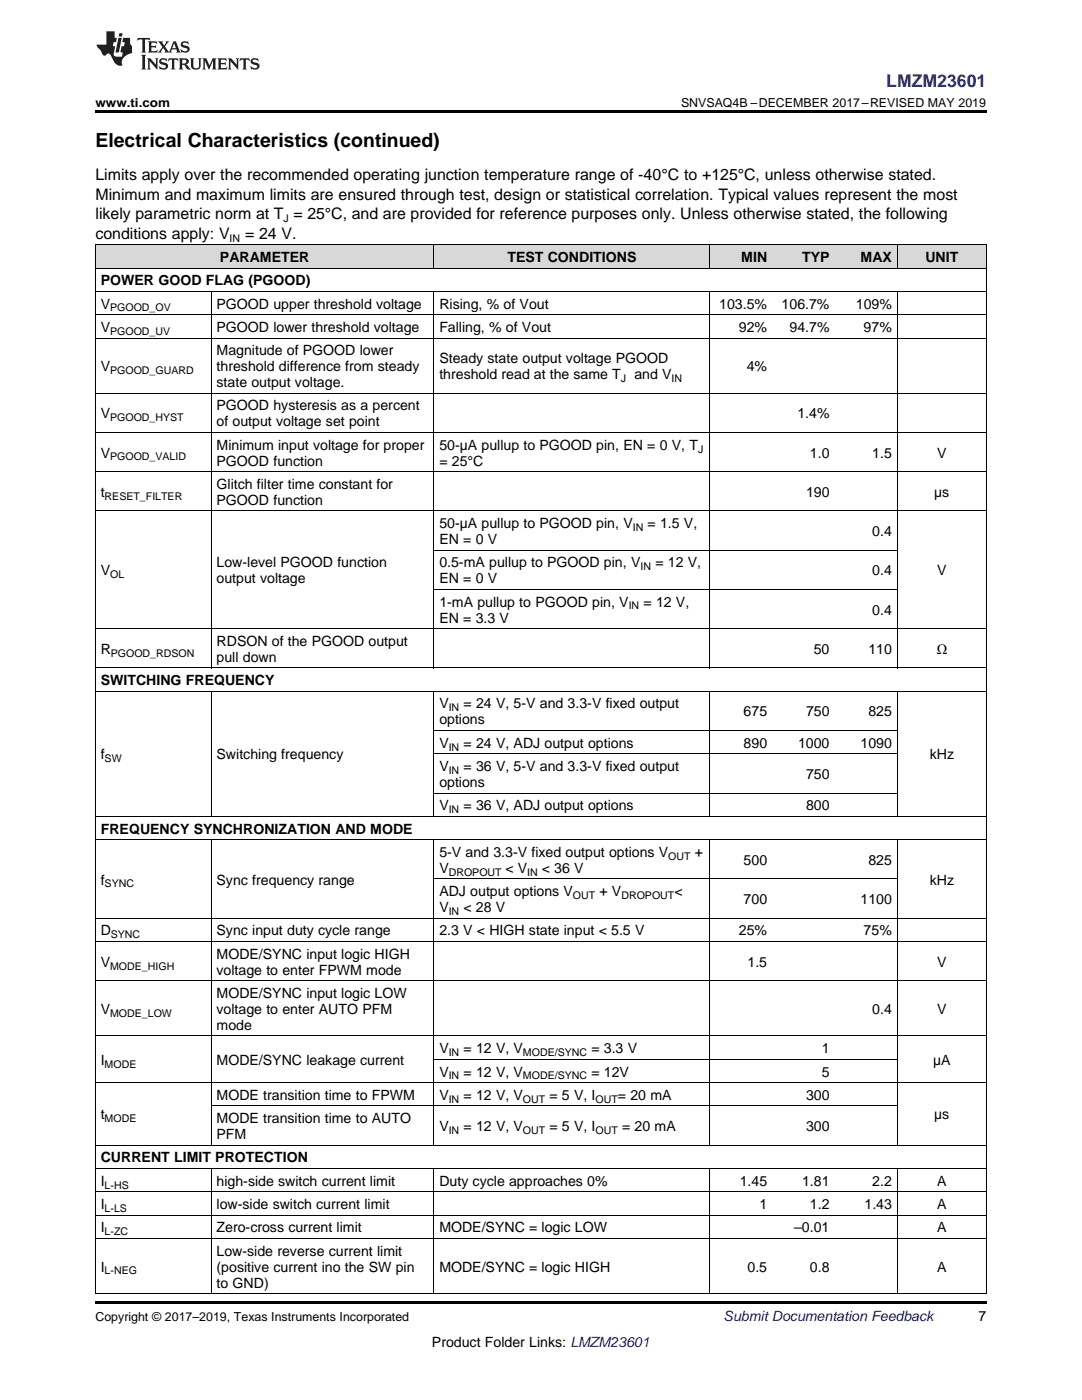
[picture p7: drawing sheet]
<svg xmlns="http://www.w3.org/2000/svg" width="216mm" height="279mm" viewBox="0 0 216 279" stroke-linecap="round" stroke-linejoin="round" font-family="sans-serif">
<defs><g id="words">
<text font-size="3.9" x="19" y="29.3">Electrical Characteristics (continued)</text>
<text font-size="3.5" fill="#00f" x="176.8" y="17.3">LMZM23601</text>
<g font-size="3.2">
<text x="19" y="36">Limits apply over the recommended operating junction temperature range of -40°C to +125°C, unless otherwise stated.</text>
<text x="19" y="39.9">Minimum and maximum limits are ensured through test, design or statistical correlation. Typical values represent the most</text>
<text x="19" y="43.7">likely parametric norm at T = 25°C, and are provided for reference purposes only. Unless otherwise stated, the following</text>
<text x="19" y="47.6">conditions apply: V</text>
<text x="48.9" y="47.6">= 24 V.</text>
</g>
<g font-size="2.8">
<text x="43.9" y="52.3">PARAMETER</text>
<text x="101.2" y="52.3">TEST CONDITIONS</text>
<text x="147.9" y="52.3">MIN</text>
<text x="160.1" y="52.3">TYP</text>
<text x="171.7" y="52.3">MAX</text>
<text x="184.6" y="52.3">UNIT</text>
<text x="20.1" y="56.9">POWER GOOD FLAG (PGOOD)</text>
<text x="20.1" y="61.6">V</text>
<text x="43.2" y="61.6">PGOOD upper threshold voltage</text>
<text x="87.7" y="61.6">Rising, % of Vout</text>
<text x="143.5" y="61.6">103.5%</text>
<text x="156" y="61.6">106.7%</text>
<text x="170.8" y="61.6">109%</text>
<text x="20.1" y="66.3">V</text>
<text x="43.2" y="66.3">PGOOD lower threshold voltage</text>
<text x="43.2" y="70.9">Magnitude of PGOOD lower</text>
<text x="87.7" y="66.3">Falling, % of Vout</text>
<text x="147.4" y="66.3">92%</text>
<text x="157.6" y="66.3">94.7%</text>
<text x="172.3" y="66.3">97%</text>
<text x="20.1" y="74.1">V</text>
<text x="43.2" y="74.1">threshold difference from steady</text>
<text x="43.2" y="77.3">state output voltage.</text>
<text x="87.7" y="72.5">Steady state output voltage PGOOD</text>
<text x="87.7" y="75.7">threshold read at the same T</text>
<text x="126.6" y="75.7">and V</text>
<text x="149" y="74.1">4%</text>
<text x="20.1" y="83.5">V</text>
<text x="43.2" y="81.9">PGOOD hysteresis as a percent</text>
<text x="159.1" y="83.5">1.4%</text>
<text x="43.2" y="85.1">of output voltage set point</text>
<text x="43.2" y="89.7">Minimum input voltage for proper</text>
<text x="87.7" y="89.7">50-µA pullup to PGOOD pin, EN = 0 V, T</text>
<text x="20.1" y="91.3">V</text>
<text x="43.2" y="92.9">PGOOD function</text>
<text x="87.7" y="92.9">= 25°C</text>
<text x="161.6" y="91.3">1.0</text>
<text x="174.1" y="91.3">1.5</text>
<text x="187" y="91.3">V</text>
<text x="20.1" y="99.2">t</text>
<text x="43.2" y="97.6">Glitch filter time constant for</text>
<text x="43.2" y="100.8">PGOOD function</text>
<text x="160.8" y="99.2">190</text>
<text x="186.4" y="99.2">µs</text>
<text x="87.7" y="105.4">50-µA pullup to PGOOD pin, V</text>
<text x="129.2" y="105.4">= 1.5 V,</text>
<text x="174.1" y="107">0.4</text>
<text x="43.2" y="113.2">Low-level PGOOD function</text>
<text x="87.7" y="108.6">EN = 0 V</text>
<text x="87.7" y="113.2">0.5-mA pullup to PGOOD pin, V</text>
<text x="130.8" y="113.2">= 12 V,</text>
<text x="20.1" y="114.8">V</text>
<text x="43.2" y="116.4">output voltage</text>
<text x="87.7" y="116.4">EN = 0 V</text>
<text x="174.1" y="114.8">0.4</text>
<text x="187" y="114.8">V</text>
<text x="87.7" y="121.1">1-mA pullup to PGOOD pin, V</text>
<text x="87.7" y="124.2">EN = 3.3 V</text>
<text x="128.4" y="121.1">= 12 V,</text>
<text x="174.1" y="122.7">0.4</text>
<text x="20.1" y="130.5">R</text>
<text x="43.2" y="128.9">RDSON of the PGOOD output</text>
<text x="162.4" y="130.5">50</text>
<text x="173.3" y="130.5">110</text>
<text x="186.9" y="130.5">Ω</text>
<text x="20.1" y="136.7">SWITCHING FREQUENCY</text>
<text x="43.2" y="132.1">pull down</text>
<text x="87.7" y="141.4">V</text>
<text x="92.5" y="141.4">= 24 V, 5-V and 3.3-V fixed output</text>
<text x="148.4" y="143">675</text>
<text x="160.8" y="143">750</text>
<text x="173.3" y="143">825</text>
<text x="87.7" y="144.6">options</text>
<text x="87.7" y="149.2">V</text>
<text x="92.5" y="149.2">= 24 V, ADJ output options</text>
<text x="148.4" y="149.2">890</text>
<text x="159.2" y="149.2">1000</text>
<text x="171.7" y="149.2">1090</text>
<text x="20.1" y="151.6">f</text>
<text x="43.2" y="151.6">Switching frequency</text>
<text x="87.7" y="153.9">V</text>
<text x="92.5" y="153.9">= 36 V, 5-V and 3.3-V fixed output</text>
<text x="160.8" y="155.5">750</text>
<text x="185.5" y="151.6">kHz</text>
<text x="87.7" y="157.1">options</text>
<text x="87.7" y="161.7">V</text>
<text x="92.5" y="161.7">= 36 V, ADJ output options</text>
<text x="160.8" y="161.7">800</text>
<text x="20.1" y="166.4">FREQUENCY SYNCHRONIZATION AND MODE</text>
<text x="87.7" y="171">5-V and 3.3-V fixed output options V</text>
<text x="138.6" y="171">+</text>
<text x="148.4" y="172.6">500</text>
<text x="173.3" y="172.6">825</text>
<text x="20.1" y="176.5">f</text>
<text x="43.2" y="176.5">Sync frequency range</text>
<text x="87.7" y="174.2">V</text>
<text x="87.7" y="178.9">ADJ output options V</text>
<text x="100.9" y="174.2">&lt; V</text>
<text x="108.1" y="174.2">&lt; 36 V</text>
<text x="119.6" y="178.9">+ V</text>
<text x="134.6" y="178.9">&lt;</text>
<text x="185.5" y="176.5">kHz</text>
<text x="87.7" y="182">V</text>
<text x="92.5" y="182">&lt; 28 V</text>
<text x="148.4" y="180.4">700</text>
<text x="171.7" y="180.4">1100</text>
<text x="20.1" y="186.7">D</text>
<text x="43.2" y="186.7">Sync input duty cycle range</text>
<text x="43.2" y="191.3">MODE/SYNC input logic HIGH</text>
<text x="87.7" y="186.7">2.3 V &lt; HIGH state input &lt; 5.5 V</text>
<text x="147.4" y="186.7">25%</text>
<text x="172.3" y="186.7">75%</text>
<text x="20.1" y="192.9">V</text>
<text x="43.2" y="194.5">voltage to enter FPWM mode</text>
<text x="149.2" y="192.9">1.5</text>
<text x="187" y="192.9">V</text>
<text x="20.1" y="202.4">V</text>
<text x="43.2" y="199.2">MODE/SYNC input logic LOW</text>
<text x="43.2" y="202.4">voltage to enter AUTO PFM</text>
<text x="174.1" y="202.4">0.4</text>
<text x="187" y="202.4">V</text>
<text x="43.2" y="205.5">mode</text>
<text x="20.1" y="212.5">I</text>
<text x="43.2" y="212.5">MODE/SYNC leakage current</text>
<text x="87.7" y="210.2">V</text>
<text x="87.7" y="214.8">V</text>
<text x="92.5" y="210.2">= 12 V, V</text>
<text x="92.5" y="214.8">= 12 V, V</text>
<text x="118" y="210.2">= 3.3 V</text>
<text x="118" y="214.8">= 12V</text>
<text x="164" y="210.2">1</text>
<text x="164" y="214.8">5</text>
<text x="186.2" y="212.5">µA</text>
<text x="43.2" y="219.5">MODE transition time to FPWM</text>
<text x="87.7" y="219.5">V</text>
<text x="92.5" y="219.5">= 12 V, V</text>
<text x="109.6" y="219.5">= 5 V, I</text>
<text x="123.3" y="219.5">= 20 mA</text>
<text x="160.8" y="219.5">300</text>
<text x="20.1" y="223.4">t</text>
<text x="43.2" y="224.2">MODE transition time to AUTO</text>
<text x="43.2" y="227.3">PFM</text>
<text x="87.7" y="225.7">V</text>
<text x="92.5" y="225.7">= 12 V, V</text>
<text x="109.6" y="225.7">= 5 V, I</text>
<text x="124.1" y="225.7">= 20 mA</text>
<text x="160.8" y="225.7">300</text>
<text x="186.4" y="223.4">µs</text>
<text x="20.1" y="232">CURRENT LIMIT PROTECTION</text>
<text x="20.1" y="236.6">I</text>
<text x="43.2" y="236.6">high-side switch current limit</text>
<text x="87.7" y="236.6">Duty cycle approaches 0%</text>
<text x="147.6" y="236.6">1.45</text>
<text x="160.1" y="236.6">1.81</text>
<text x="174.1" y="236.6">2.2</text>
<text x="187" y="236.6">A</text>
<text x="20.1" y="241.3">I</text>
<text x="20.1" y="246">I</text>
<text x="43.2" y="241.3">low-side switch current limit</text>
<text x="43.2" y="246">Zero-cross current limit</text>
<text x="87.7" y="246">MODE/SYNC = logic LOW</text>
<text x="151.5" y="241.3">1</text>
<text x="158.5" y="246">–0.01</text>
<text x="161.6" y="241.3">1.2</text>
<text x="172.5" y="241.3">1.43</text>
<text x="187" y="241.3">A</text>
<text x="187" y="246">A</text>
<text x="43.2" y="250.6">Low-side reverse current limit</text>
<text x="20.1" y="253.8">I</text>
<text x="43.2" y="253.8">(positive current ino the SW pin</text>
<text x="43.2" y="257">to GND)</text>
<text x="87.7" y="253.8">MODE/SYNC = logic HIGH</text>
<text x="149.2" y="253.8">0.5</text>
<text x="161.6" y="253.8">0.8</text>
<text x="187" y="253.8">A</text>
<text x="195.3" y="263.6">7</text>
<text x="86.2" y="268.9">Product Folder Links: LMZM23601</text>
</g>
<text font-size="2.8" fill="#0000c8" x="144.4" y="263.6">Submit Documentation Feedback</text>
<g font-size="2.5">
<text x="19" y="21.4">www.ti.com</text>
<text x="135.9" y="21.4">SNVSAQ4B –DECEMBER 2017–REVISED MAY 2019</text>
<text x="19" y="263.6">Copyright © 2017–2019, Texas Instruments Incorporated</text>
</g>
<g font-size="2.1">
<text x="56.6" y="44.4">J</text>
<text x="45.8" y="48.3">IN</text>
<text x="22" y="62.2">PGOOD_OV</text>
<text x="22" y="66.8">PGOOD_UV</text>
<text x="22" y="74.6">PGOOD_GUARD</text>
<text x="123.9" y="76.2">J</text>
<text x="134" y="76.2">IN</text>
<text x="22" y="84.1">PGOOD_HYST</text>
<text x="22" y="91.9">PGOOD_VALID</text>
<text x="139.3" y="90.3">J</text>
<text x="20.9" y="99.7">RESET_FILTER</text>
<text x="126.3" y="106">IN</text>
<text x="127.8" y="113.8">IN</text>
<text x="22" y="115.4">OL</text>
<text x="125.4" y="121.6">IN</text>
<text x="22.1" y="131.1">PGOOD_RDSON</text>
<text x="89.5" y="142">IN</text>
<text x="89.5" y="149.8">IN</text>
<text x="20.9" y="152.1">SW</text>
<text x="89.5" y="154.4">IN</text>
<text x="89.5" y="162.3">IN</text>
<text x="133.3" y="171.6">OUT</text>
<text x="20.9" y="177.1">SYNC</text>
<text x="89.5" y="174.8">DROPOUT</text>
<text x="105.2" y="174.8">IN</text>
<text x="114.3" y="179.4">OUT</text>
<text x="124" y="179.4">DROPOUT</text>
<text x="89.5" y="182.6">IN</text>
<text x="22.1" y="187.3">SYNC</text>
<text x="22" y="193.5">MODE_HIGH</text>
<text x="22" y="202.9">MODE_LOW</text>
<text x="20.9" y="213.1">MODE</text>
<text x="89.5" y="210.7">IN</text>
<text x="89.5" y="215.4">IN</text>
<text x="104.4" y="210.7">MODE/SYNC</text>
<text x="104.4" y="215.4">MODE/SYNC</text>
<text x="89.5" y="220.1">IN</text>
<text x="104.4" y="220.1">OUT</text>
<text x="118.8" y="220.1">OUT</text>
<text x="20.9" y="224">MODE</text>
<text x="89.5" y="226.3">IN</text>
<text x="104.4" y="226.3">OUT</text>
<text x="118.8" y="226.3">OUT</text>
<text x="20.9" y="237.2">L-HS</text>
<text x="20.9" y="241.9">L-LS</text>
<text x="20.9" y="246.5">L-ZC</text>
<text x="20.9" y="254.4">L-NEG</text>
</g>
</g></defs>
<g fill="#d8d8d8">
<path d="M19 48.9h23.2v4.7h-23.2z"/>
<path d="M42.2 48.9h44.4v4.7h-44.4z"/>
<path d="M86.6 48.9h55.1v4.7h-55.1z"/>
<path d="M141.7 48.9h12.5v4.7h-12.5z"/>
<path d="M154.2 48.9h12.4v4.7h-12.4z"/>
<path d="M166.6 48.9h12.5v4.7h-12.5z"/>
<path d="M179.1 48.9h17.7v4.7h-17.7z"/>
</g>
<path d="M19 22h177.8v.5h-177.8zM19 259.7h177.8v.5h-177.8z" fill="#000"/>
<g fill="none" stroke="#000" stroke-width=".2">
<path d="M19 58.2h177.8M19 53.5h177.8M19 48.8h177.8M19.1 48.9v209.3M42.1 58.2v75.1M86.6 48.9v4.7M86.6 58.2v75.1M141.7 48.9v4.7M141.7 58.2v75.1M179 48.9v4.7M179 58.2v75.1M196.8 48.9v209.3"/>
<path d="M19 78.5h177.8M19 67.5h177.8M19 62.8h177.8M19 94.1h177.8M19 86.3h177.8M19 102h177.8M86.6 117.6h92.4M86.6 109.8h92.4M19 138h177.8M19 133.3h177.8M19 125.5h177.8M42.1 138v25"/>
<path d="M86.6 138v25M141.7 138v25M179 138v25M86.6 158.3h92.4M86.6 150.4h92.4M86.6 145.8h92.4M19 167.6h177.8M19 162.9h177.8M42.1 167.6v61M86.6 167.6v61M86.6 175.4h92.4M141.7 167.6v61"/>
<path d="M179 167.6v61M19 195.7h177.8M19 187.9h177.8M19 183.3h177.8M19 216.1h177.8M19 206.7h177.8M86.6 211.4h92.4M19 237.9h177.8M19 233.2h177.8M19 228.5h177.8M42.1 233.3v24.9M42.2 220.7h136.8"/>
<path d="M86.6 233.3v24.9M141.7 233.3v24.9M179 233.3v24.9M19 258.2h177.8M19 247.2h177.8M19 242.5h177.8"/>
</g>
<g fill="#231f20">
<path d="M27.5 7.6l-.1 .5 .4-.2h.6v.1v2.1l-.2 .4h1l-.3-.4v-2.1l.1-.1h.5l.5 .2-.2-.5zM29.5 8.3l.2 .3v1.5l-.2 .4h1.8l.2-.6a1.04 1.04 0 0 1-1.3 .2v-.7h.6l.3 .2v-.6l-.3 .2h-.6v-.6l.8-.1 .4 .3-.2-.5zM31.5 8.3l.9 1.1-.9 1.1h.8l-.2-.2 .5-.7 .4 .7-.2 .2h1.5l-.1-.2 .1-.4h.9l.1 .4-.2 .2h1l-.3-.3-.7-1.9h-.5l-.9 2-.8-1 .9-1h-.8l.1 .3-.3 .5-.4-.6 .2-.2zM34.7 8.6l.4 1h-.7zM36.3 8.4a.63 .63 0 0 0-.2 .7 .63 .63 0 0 0 .6 .4l.6 .2 .1 .2a.75 .75 0 0 1-.7 .4 .75 .75 0 0 1-.6-.5l.1 .7 .1-.1a1.11 1.11 0 0 0 1.5-.6 1.13 1.13 0 0 0-1.2-.8l-.1-.4a1.04 1.04 0 0 1 1.2 .2l-.2-.5-.1 .1-.5-.2zM28.2 10.9l.2 .4v2.2l-.2 .4h1l-.3-.4v-2.2l.3-.4zM29.3 11.6l.3 .4v1.5l-.3 .4h.8l-.2-.4v-1.3l1.5 1.7v-1.9l.2-.4h-.7l.2 .4v.9l-1.1-1.3zM32 11.8a.62 .62 0 0 0-.2 .7 .62 .62 0 0 0 .6 .4l.6 .1 .1 .3a.76 .76 0 0 1-.7 .3 .76 .76 0 0 1-.6-.4l.1 .7 .1-.1a1.11 1.11 0 0 0 1.5-.6 1.13 1.13 0 0 0-1.2-.8l-.1-.4a1.04 1.04 0 0 1 1.2 .2l-.2-.6-.1 .1-.5-.1zM33.7 11.6l-.2 .6a.61 .61 0 0 1 .8-.3v1.6l-.2 .4h.9l-.2-.4v-1.6a.63 .63 0 0 1 .8 .3l-.2-.6zM35.6 11.6l.3 .4v1.5l-.3 .4h1l-.2-.2v-.8l.5 .2a.76 .76 0 0 0 1.2 .7l-1-1a.58 .58 0 0 0 .6-.5 .58 .58 0 0 0-.5-.6zM36.4 11.9h.1a.45 .45 0 0 1 .5 .1 .45 .45 0 0 1 .1 .5l-.7 .2zM37.9 11.6l.2 .2a2.17 2.17 0 0 0 .3 1.9 .99 .99 0 0 0 1.6-.6v-1.1l.2-.4h-.7l.2 .2a1.92 1.92 0 0 1-.2 1.8 .6 .6 0 0 1-.9-.5v-1.1l.2-.4zM40.4 11.6l.2 .4v1.5l-.2 .4h.7l-.2-.4v-1.4l.8 1.8 .8-1.8v1.4l-.2 .4h.9l-.2-.4v-1.5l.2-.4h-.8l-.6 1.5-.6-1.5zM43.4 11.6l.2 .4v1.5l-.2 .4h1.8l.2-.6a1.04 1.04 0 0 1-1.3 .1v-.6h.5l.4 .2v-.6l-.4 .2h-.5v-.7h.8l.3 .3-.1-.6zM45.5 11.6l.2 .4v1.5l-.2 .4h.7l-.2-.4v-1.3l1.5 1.7v-1.9l.2-.4h-.7l.2 .4v.9l-1.1-1.3zM47.9 11.6l-.1 .6a.61 .61 0 0 1 .8-.3v1.6l-.3 .4h1l-.3-.4 .1-1.6a.63 .63 0 0 1 .7 .3l-.1-.6zM50.2 11.8a.62 .62 0 0 0-.2 .7 .62 .62 0 0 0 .6 .4l.6 .1 .2 .3a.76 .76 0 0 1-.8 .3 .76 .76 0 0 1-.6-.4l.1 .7 .2-.1a1.11 1.11 0 0 0 1.5-.6 1.13 1.13 0 0 0-1.3-.8l-.1-.4a1.04 1.04 0 0 1 1.2 .2l-.1-.6-.2 .1-.5-.1z"/>
<path d="M21.2 6.3v2.6h-1.9l.1 .4 .7 .9a.91 .91 0 0 0 1 .8 .56 .56 0 0 1 .5-.3 .56 .56 0 0 1 .5 .3l.4 .8a1.53 1.53 0 0 0 1.9 1.2 1.54 1.54 0 0 1 1-2.1l.9-.3v-1.4a1.52 1.52 0 0 1-.3-1.6h-1.4l-.2 .8h.5l-.2 .8h-.4l-.2 1v.2l.4 .1-.2 .8a1.93 1.93 0 0 1-1.6-.3l.3-1.8h-.5l.2-.8h.4l.2-.8h-.4v-1.3zM23.6 7.6l-.6 2.9h.7l.6-2.9zM23.8 6.6l-.1 .7h.6l.2-.7z"/>
</g>
<use href="#words"/>
</svg>
